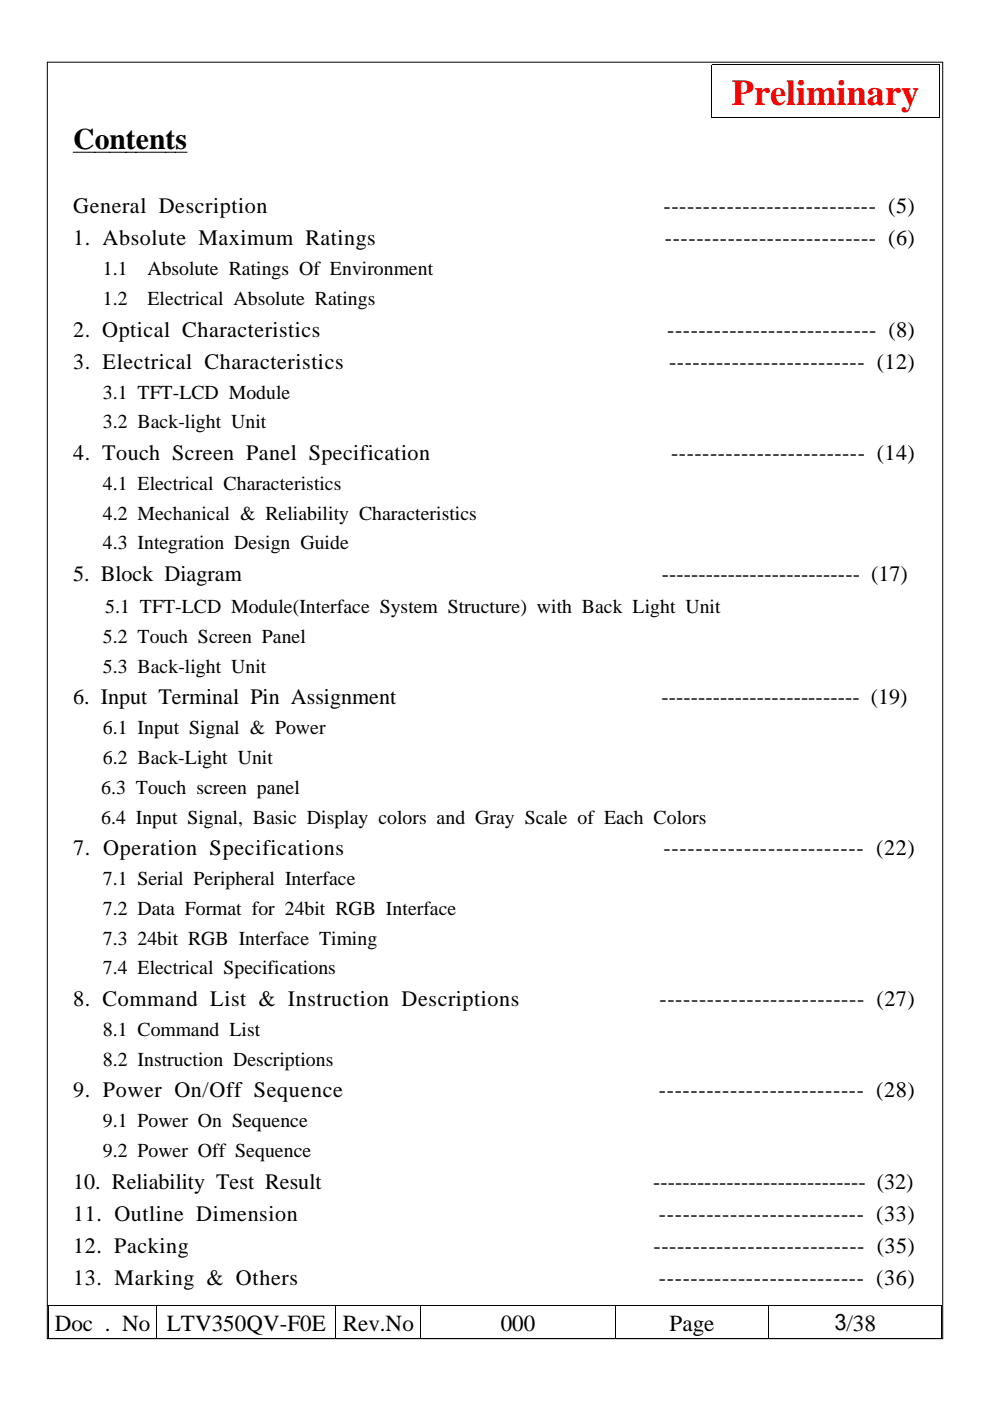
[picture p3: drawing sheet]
<svg xmlns="http://www.w3.org/2000/svg" width="210mm" height="297mm" viewBox="0 0 210 297" stroke-linecap="round" stroke-linejoin="round" font-family="sans-serif">
<defs><g id="words">
<text font-size="7.7" fill="#f00" x="155.2" y="22.4">Preliminary</text>
<text font-size="6.3" x="15.5" y="31.6">Contents</text>
<g font-size="4.9">
<text x="11.6" y="282.2">Doc . No</text>
<text x="35.4" y="282.2">LTV350QV-F0E</text>
<text x="72.7" y="282.2">Rev.No</text>
<text x="106.2" y="282.2">000</text>
<text x="142" y="282.2">Page</text>
<text x="179.5" y="282.2">/38</text>
</g>
<g font-size="4.7">
<text x="15.5" y="45.2">General Description</text>
<text x="140.7" y="45.2">--------------------------- (5)</text>
<text x="15.5" y="52">1. Absolute Maximum Ratings</text>
<text x="141" y="52">--------------------------- (6)</text>
<text x="15.5" y="71.4">2. Optical Characteristics</text>
<text x="141.5" y="71.4">--------------------------- (8)</text>
<text x="15.5" y="78.2">3. Electrical Characteristics</text>
<text x="141.9" y="78.2">------------------------- (12)</text>
<text x="15.5" y="97.5">4. Touch Screen Panel Specification</text>
<text x="142.3" y="97.5">------------------------- (14)</text>
<text x="15.5" y="123.2">5. Block Diagram</text>
<text x="140.3" y="123.2">--------------------------- (17)</text>
<text x="15.5" y="149.4">6. Input Terminal Pin Assignment</text>
<text x="140.3" y="149.4">--------------------------- (19)</text>
<text x="15.5" y="181.3">7. Operation Specifications</text>
<text x="140.6" y="181.3">------------------------- (22)</text>
<text x="15.5" y="213.3">8. Command List &amp; Instruction Descriptions</text>
<text x="139.8" y="213.3">-------------------------- (27)</text>
<text x="15.5" y="232.7">9. Power On/Off Sequence</text>
<text x="139.7" y="232.7">-------------------------- (28)</text>
<text x="15.5" y="252.1">10. Reliability Test Result</text>
<text x="138.5" y="252.1">----------------------------- (32)</text>
<text x="15.5" y="258.8">11. Outline Dimension</text>
<text x="139.7" y="258.8">-------------------------- (33)</text>
<text x="15.5" y="265.6">12. Packing</text>
<text x="138.6" y="265.6">--------------------------- (35)</text>
<text x="15.5" y="272.4">13. Marking &amp; Others</text>
<text x="139.7" y="272.4">-------------------------- (36)</text>
</g>
<g font-size="4.2">
<text x="21.8" y="58.4">1.1</text>
<text x="31.3" y="58.4">Absolute Ratings Of Environment</text>
<text x="21.8" y="64.6">1.2</text>
<text x="31.3" y="64.6">Electrical Absolute Ratings</text>
<text x="21.8" y="84.5">3.1 TFT-LCD Module</text>
<text x="21.8" y="90.8">3.2 Back-light Unit</text>
<text x="21.8" y="103.9">4.1 Electrical Characteristics</text>
<text x="21.8" y="110.2">4.2 Mechanical &amp; Reliability Characteristics</text>
<text x="21.8" y="116.5">4.3 Integration Design Guide</text>
<text x="22.3" y="130">5.1 TFT-LCD Module(Interface System Structure) with Back Light Unit</text>
<text x="21.8" y="136.4">5.2 Touch Screen Panel</text>
<text x="21.8" y="142.6">5.3 Back-light Unit</text>
<text x="21.8" y="155.7">6.1 Input Signal &amp; Power</text>
<text x="21.8" y="162">6.2 Back-Light Unit</text>
<text x="21.5" y="168.3">6.3 Touch screen panel</text>
<text x="21.5" y="174.6">6.4 Input Signal, Basic Display colors and Gray Scale of Each Colors</text>
<text x="21.8" y="187.7">7.1 Serial Peripheral Interface</text>
<text x="21.8" y="194">7.2 Data Format for 24bit RGB Interface</text>
<text x="21.8" y="200.3">7.3 24bit RGB Interface Timing</text>
<text x="21.8" y="206.6">7.4 Electrical Specifications</text>
<text x="21.8" y="219.6">8.1 Command List</text>
<text x="21.8" y="225.9">8.2 Instruction Descriptions</text>
<text x="21.8" y="239">9.1 Power On Sequence</text>
<text x="21.8" y="245.3">9.2 Power Off Sequence</text>
</g>
</g></defs>
<path d="M10 13.2h189.9v270.6h-189.9zM150.9 13.7h48.3v11.2h-48.3zM15.5 32.3h24.2M10.1 276.7h189.6M10.2 276.8v6.9M33.2 276.7v7M71.2 276.7v7M89.2 276.7v7M130.5 276.7v7M163 276.7v7M199.7 276.7v7M10.1 283.7h189.6" fill="none" stroke="#000" stroke-width=".21"/>
<g fill="#000">
<path d="M150.9 13.7l.1 .1z" fill-rule="evenodd"/>
<path d="M199.2 13.7h.1z" fill-rule="evenodd"/>
<path d="M150.9 24.9v.1z" fill-rule="evenodd"/>
<path d="M199.2 24.9l.1 .1z" fill-rule="evenodd"/>
</g>
<use href="#words"/>
</svg>
